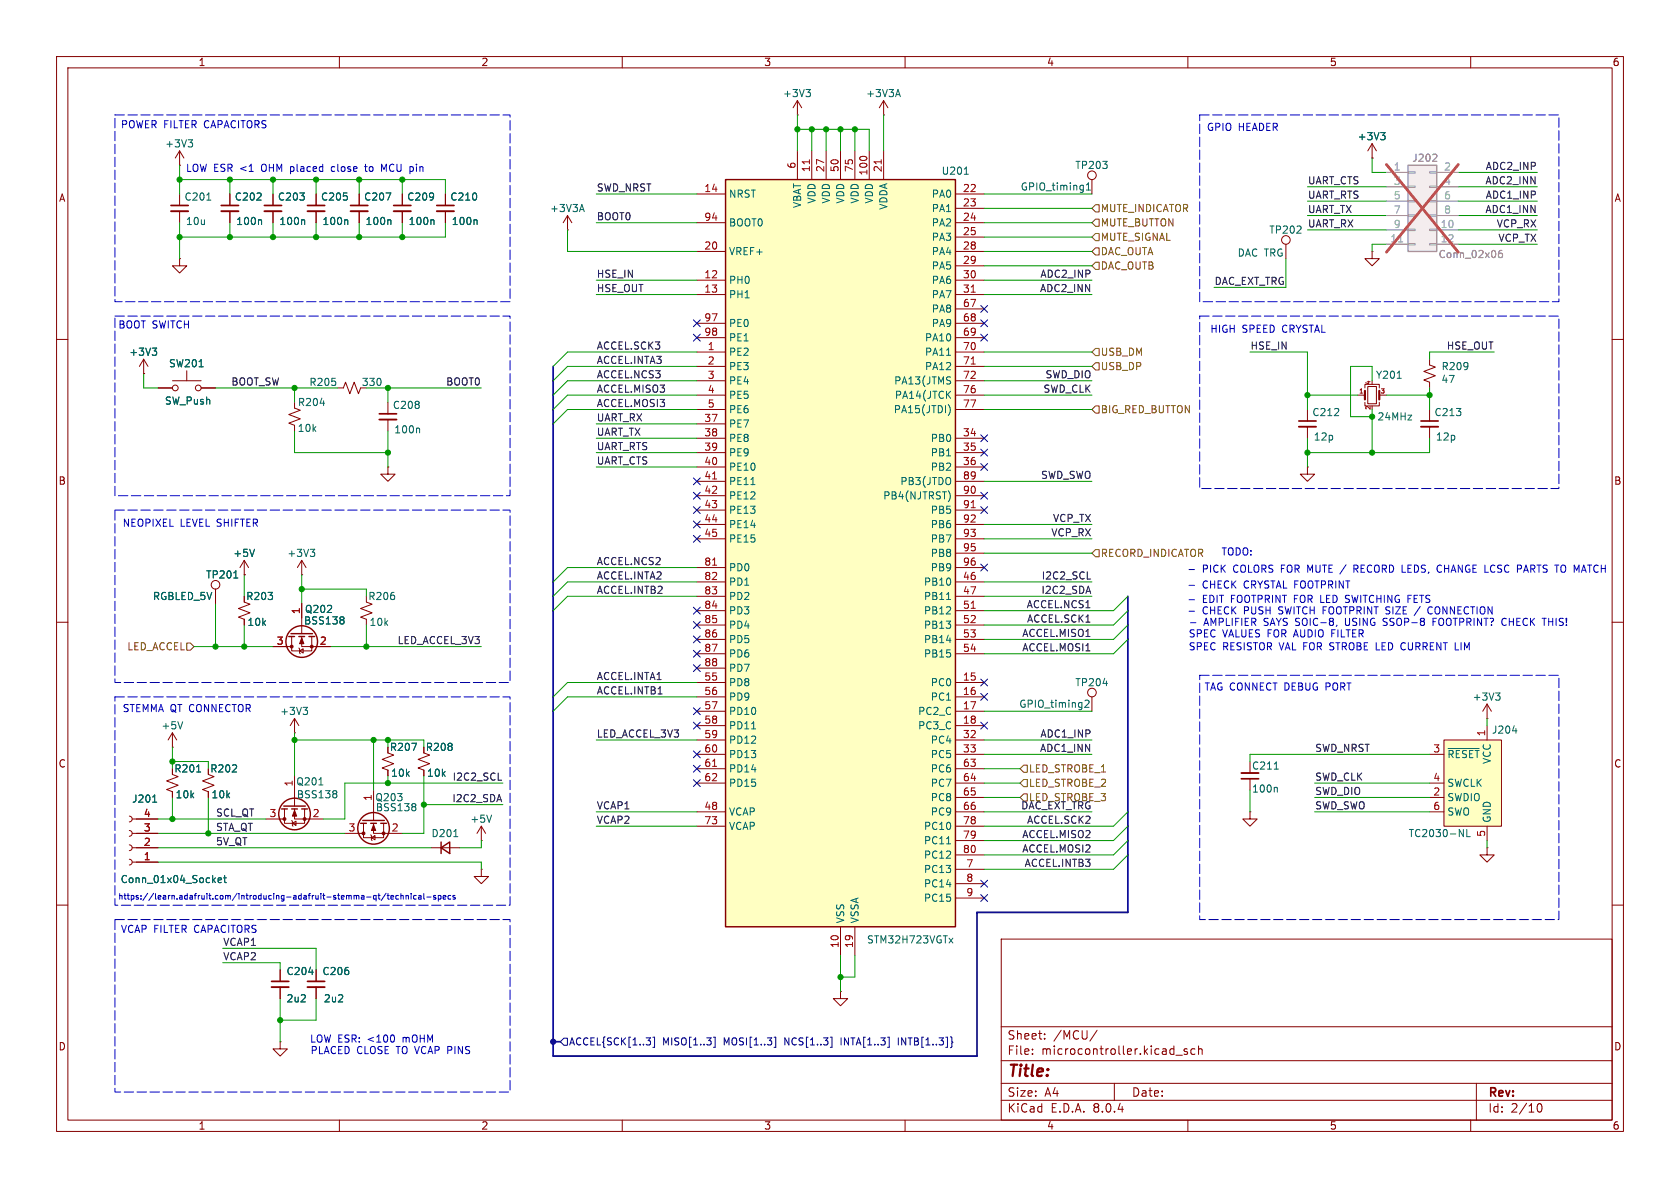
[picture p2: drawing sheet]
<svg xmlns="http://www.w3.org/2000/svg" width="297mm" height="210mm" viewBox="0 0 297 210" stroke-linecap="round" stroke-linejoin="round" font-family="sans-serif">
<defs><g id="words">
<text font-size="2.8" fill="#840000" x="178" y="190.9">Title:</text>
<g font-size="2.1" fill="#840000">
<text x="178" y="184">Sheet:</text>
<text x="186.2" y="184">/MCU/</text>
<text x="178" y="186.7">File:</text>
<text x="184.1" y="186.7">microcontroller.kicad_sch</text>
<text x="178" y="196.9">KiCad</text>
<text x="178" y="194.1">Size:</text>
<text x="184.7" y="194.1">A4</text>
<text x="185.7" y="196.9">E.D.A.</text>
<text x="193.3" y="196.9">8.0.4</text>
<text x="200" y="194.1">Date:</text>
<text x="263" y="194.3">Rev:</text>
<text x="263" y="196.9">Id:</text>
<text x="267.1" y="196.9">2/10</text>
</g>
<g font-size="1.8" fill="#840000">
<text x="35" y="11.9">1</text>
<text x="85" y="11.9">2</text>
<text x="135" y="11.9">3</text>
<text x="185" y="11.9">4</text>
<text x="235" y="11.9">5</text>
<text x="285" y="11.9">6</text>
<text x="10.3" y="35.9">A</text>
<text x="285.3" y="35.9">A</text>
<text x="10.3" y="85.9">B</text>
<text x="285.3" y="85.9">B</text>
<text x="43.4" y="106.3">R203</text>
<text x="53.8" y="108.6">Q202</text>
<text x="10.3" y="135.9">C</text>
<text x="30.7" y="136.8">R201</text>
<text x="37.1" y="136.8">R202</text>
<text x="68.8" y="132.9">R207</text>
<text x="75.2" y="132.9">R208</text>
<text x="285.3" y="135.9">C</text>
<text x="10.3" y="185.9">D</text>
<text x="285.3" y="185.9">D</text>
<text x="35" y="199.9">1</text>
<text x="85" y="199.9">2</text>
<text x="135" y="199.9">3</text>
<text x="185" y="199.9">4</text>
<text x="235" y="199.9">5</text>
<text x="285" y="199.9">6</text>
</g>
<g font-size="1.8" fill="#006464">
<text x="138.3" y="17.4">+3V3</text>
<text x="153" y="17.4">+3V3A</text>
<text x="29.1" y="26.3">+3V3</text>
<text x="239.9" y="25">+3V3</text>
<text x="32.5" y="35.7">C201</text>
<text x="41.4" y="35.7">C202</text>
<text x="49" y="35.7">C203</text>
<text x="56.7" y="35.7">C205</text>
<text x="64.3" y="35.7">C207</text>
<text x="71.9" y="35.7">C209</text>
<text x="79.5" y="35.7">C210</text>
<text x="128.8" y="35.2">NRST</text>
<text x="164.6" y="35.2">PA0</text>
<text x="166.4" y="31.1">U201</text>
<text x="180.3" y="33.9">GPIO_timing1</text>
<text x="190" y="30.1">TP203</text>
<text x="32.8" y="40">10u</text>
<text x="41.7" y="40">100n</text>
<text x="49.3" y="40">100n</text>
<text x="56.9" y="40">100n</text>
<text x="64.5" y="40">100n</text>
<text x="72.1" y="40">100n</text>
<text x="79.8" y="40">100n</text>
<text x="97.1" y="37.7">+3V3A</text>
<text x="128.8" y="40.2">BOOT0</text>
<text x="141.8" y="36.9" transform="rotate(-90 141.8 36.9)">VBAT</text>
<text x="144.4" y="36.1" transform="rotate(-90 144.4 36.1)">VDD</text>
<text x="146.9" y="36.1" transform="rotate(-90 146.9 36.1)">VDD</text>
<text x="149.5" y="36.1" transform="rotate(-90 149.5 36.1)">VDD</text>
<text x="152" y="36.1" transform="rotate(-90 152 36.1)">VDD</text>
<text x="154.5" y="36.1" transform="rotate(-90 154.5 36.1)">VDD</text>
<text x="157.1" y="37.2" transform="rotate(-90 157.1 37.2)">VDDA</text>
<text x="164.6" y="37.7">PA1</text>
<text x="164.6" y="40.2">PA2</text>
<text x="224.3" y="41.5">TP202</text>
<text x="128.8" y="45.3">VREF+</text>
<text x="164.6" y="42.8">PA3</text>
<text x="164.6" y="45.3">PA4</text>
<text x="164.6" y="47.9">PA5</text>
<text x="218.7" y="45.6">DAC TRG</text>
<text x="128.8" y="50.4">PH0</text>
<text x="128.8" y="52.9">PH1</text>
<text x="164.6" y="50.4">PA6</text>
<text x="164.6" y="52.9">PA7</text>
<text x="128.8" y="58">PE0</text>
<text x="164.6" y="55.5">PA8</text>
<text x="164.6" y="58">PA9</text>
<text x="22.8" y="63.1">+3V3</text>
<text x="29.8" y="65.1">SW201</text>
<text x="128.8" y="63.1">PE2</text>
<text x="128.8" y="65.6">PE3</text>
<text x="128.8" y="60.6">PE1</text>
<text x="163.4" y="60.6">PA10</text>
<text x="163.4" y="63.1">PA11</text>
<text x="163.4" y="65.6">PA12</text>
<text x="254.8" y="65.6">R209</text>
<text x="29.1" y="71.7">SW_Push</text>
<text x="52.6" y="72">R204</text>
<text x="54.6" y="68.4">R205</text>
<text x="63.9" y="68.4">330</text>
<text x="128.8" y="68.2">PE4</text>
<text x="128.8" y="70.7">PE5</text>
<text x="158" y="68.2">PA13(JTMS</text>
<text x="158.1" y="70.7">PA14(JTCK</text>
<text x="243.2" y="67.2">Y201</text>
<text x="254.7" y="67.9">47</text>
<text x="52.5" y="76.6">10k</text>
<text x="69.4" y="72.5">C208</text>
<text x="69.6" y="76.8">100n</text>
<text x="128.8" y="75.8">PE7</text>
<text x="128.8" y="73.3">PE6</text>
<text x="157.9" y="73.3">PA15(JTDI)</text>
<text x="231.9" y="73.8">C212</text>
<text x="243.4" y="74.5">24MHz</text>
<text x="253.5" y="73.8">C213</text>
<text x="128.8" y="78.3">PE8</text>
<text x="128.8" y="80.9">PE9</text>
<text x="128.8" y="83.4">PE10</text>
<text x="164.4" y="78.3">PB0</text>
<text x="164.4" y="80.9">PB1</text>
<text x="164.4" y="83.4">PB2</text>
<text x="232.2" y="78.1">12p</text>
<text x="253.8" y="78.1">12p</text>
<text x="128.8" y="86">PE11</text>
<text x="128.8" y="88.5">PE12</text>
<text x="156" y="88.5">PB4(NJTRST)</text>
<text x="159.1" y="86">PB3(JTDO</text>
<text x="128.8" y="91">PE13</text>
<text x="128.8" y="93.6">PE14</text>
<text x="164.4" y="91">PB5</text>
<text x="164.4" y="93.6">PB6</text>
<text x="41.1" y="98.7">+5V</text>
<text x="50.7" y="98.7">+3V3</text>
<text x="128.8" y="96.1">PE15</text>
<text x="128.8" y="101.2">PD0</text>
<text x="164.4" y="96.1">PB7</text>
<text x="164.4" y="98.7">PB8</text>
<text x="164.4" y="101.2">PB9</text>
<text x="26.9" y="106.3">RGBLED_5V</text>
<text x="36.3" y="102.5">TP201</text>
<text x="65" y="106.3">R206</text>
<text x="128.8" y="103.7">PD1</text>
<text x="128.8" y="106.3">PD2</text>
<text x="163.2" y="103.7">PB10</text>
<text x="163.2" y="106.3">PB11</text>
<text x="43.6" y="110.8">10k</text>
<text x="53.6" y="110.6">BSS138</text>
<text x="65.2" y="110.8">10k</text>
<text x="128.8" y="108.8">PD3</text>
<text x="128.8" y="111.4">PD4</text>
<text x="128.8" y="113.9">PD5</text>
<text x="163.2" y="108.8">PB12</text>
<text x="163.2" y="111.4">PB13</text>
<text x="163.2" y="113.9">PB14</text>
<text x="128.8" y="116.4">PD6</text>
<text x="128.8" y="119">PD7</text>
<text x="163.2" y="116.4">PB15</text>
<text x="128.8" y="121.5">PD8</text>
<text x="128.8" y="124.1">PD9</text>
<text x="164.4" y="121.5">PC0</text>
<text x="164.4" y="124.1">PC1</text>
<text x="180.1" y="125.3">GPIO_timing2</text>
<text x="190" y="121.5">TP204</text>
<text x="260.2" y="124.1">+3V3</text>
<text x="28.4" y="129.1">+5V</text>
<text x="49.4" y="126.6">+3V3</text>
<text x="128.8" y="126.6">PD10</text>
<text x="128.8" y="129.1">PD11</text>
<text x="128.8" y="131.7">PD12</text>
<text x="162.2" y="126.6">PC2_C</text>
<text x="162.2" y="129.1">PC3_C</text>
<text x="164.4" y="131.7">PC4</text>
<text x="263.7" y="129.9">J204</text>
<text x="69" y="137.5">10k</text>
<text x="75.4" y="137.5">10k</text>
<text x="128.8" y="134.2">PD13</text>
<text x="128.8" y="136.8">PD14</text>
<text x="164.4" y="134.2">PC5</text>
<text x="164.4" y="136.8">PC6</text>
<text x="221.2" y="136.2">C211</text>
<text x="255.8" y="134.2">~{RESET}</text>
<text x="263.8" y="135.1" transform="rotate(-90 263.8 135.1)">VCC</text>
<text x="23.3" y="142.1">J201</text>
<text x="30.9" y="141.3">10k</text>
<text x="37.3" y="141.3">10k</text>
<text x="52.3" y="139">Q201</text>
<text x="52.4" y="141.3">BSS138</text>
<text x="66.3" y="141.8">Q203</text>
<text x="66.3" y="143.6">BSS138</text>
<text x="128.8" y="139.3">PD15</text>
<text x="164.4" y="139.3">PC7</text>
<text x="164.4" y="141.8">PC8</text>
<text x="221.2" y="140.3">100n</text>
<text x="255.8" y="141.8">SWDIO</text>
<text x="255.8" y="139.3">SWCLK</text>
<text x="76.2" y="148.2">D201</text>
<text x="83.1" y="145.6">+5V</text>
<text x="128.8" y="144.4">VCAP</text>
<text x="128.8" y="146.9">VCAP</text>
<text x="163.2" y="146.9">PC10</text>
<text x="163.2" y="149.5">PC11</text>
<text x="164.4" y="144.4">PC9</text>
<text x="248.9" y="148.2">TC2030-NL</text>
<text x="255.8" y="144.4">SWO</text>
<text x="263.8" y="145.5" transform="rotate(-90 263.8 145.5)">GND</text>
<text x="163.2" y="154.5">PC13</text>
<text x="163.2" y="152">PC12</text>
<text x="21.2" y="156.3">Conn_01x04_Socket</text>
<text x="163.2" y="157.1">PC14</text>
<text x="163.2" y="159.6">PC15</text>
<text x="149.5" y="163.3" transform="rotate(-90 149.5 163.3)">VSS</text>
<text x="152" y="163.3" transform="rotate(-90 152 163.3)">VSSA</text>
<text x="153.2" y="167">STM32H723VGTx</text>
<text x="50.6" y="172.6">C204</text>
<text x="56.9" y="172.6">C206</text>
<text x="50.6" y="177.4">2u2</text>
<text x="57.2" y="177.4">2u2</text>
</g>
<g font-size="1.8" fill="#0000c2">
<text x="21.3" y="23">POWER FILTER CAPACITORS</text>
<text x="213.3" y="23.3">GPIO HEADER</text>
<text x="32.8" y="30.6">LOW ESR &lt;1</text>
<text x="46.5" y="30.6">OHM placed</text>
<text x="59.2" y="30.6">close</text>
<text x="65.4" y="30.6">to</text>
<text x="68.5" y="30.6">MCU pin</text>
<text x="20.8" y="58.3">BOOT SWITCH</text>
<text x="213.9" y="59">HIGH</text>
<text x="219.6" y="59">SPEED CRYSTAL</text>
<text x="21.6" y="93.3">NEOPIXEL</text>
<text x="31.8" y="93.3">LEVEL SHIFTER</text>
<text x="212.5" y="101.5">PICK</text>
<text x="215.8" y="98.4">TODO:</text>
<text x="218.1" y="101.5">COLORS FOR MUTE /</text>
<text x="240.2" y="101.5">RECORD LEDS,</text>
<text x="255.3" y="101.5">CHANGE LCSC PARTS TO MATCH</text>
<text x="212.5" y="104.2">CHECK</text>
<text x="212.5" y="106.8">EDIT FOOTPRINT FOR LED SWITCHING FETS</text>
<text x="220" y="104.2">CRYSTAL FOOTPRINT</text>
<text x="210.1" y="112.9">SPEC</text>
<text x="212.5" y="108.8">CHECK</text>
<text x="212.8" y="110.8">AMPLIFIER</text>
<text x="216.1" y="112.9">VALUES FOR AUDIO FILTER</text>
<text x="220" y="108.8">PUSH</text>
<text x="223.5" y="110.8">SAYS SOIC-8,</text>
<text x="226.3" y="108.8">SWITCH FOOTPRINT SIZE</text>
<text x="238.3" y="110.8">USING</text>
<text x="245.2" y="110.8">SSOP-8</text>
<text x="251" y="108.8">/</text>
<text x="253.5" y="108.8">CONNECTION</text>
<text x="254.2" y="110.8">FOOTPRINT? CHECK</text>
<text x="274" y="110.8">THIS!</text>
<text x="210.1" y="115.2">SPEC</text>
<text x="216.1" y="115.2">RESISTOR VAL FOR STROBE LED CURRENT LIM</text>
<text x="212.9" y="122.3">TAG CONNECT DEBUG PORT</text>
<text x="21.6" y="126.1">STEMMA QT CONNECTOR</text>
<text x="21.3" y="165.2">VCAP FILTER CAPACITORS</text>
<text x="54.7" y="184.5">LOW ESR:</text>
<text x="65.1" y="184.5">&lt;100</text>
<text x="71.5" y="184.5">mOHM</text>
<text x="54.8" y="186.5">PLACED CLOSE TO VCAP PINS</text>
</g>
<g font-size="1.8" fill="#a90000">
<text x="140.7" y="29.9" transform="rotate(-90 140.7 29.9)">6</text>
<text x="124.4" y="34">14</text>
<text x="143.3" y="30.5" transform="rotate(-90 143.3 30.5)">11</text>
<text x="145.8" y="30.5" transform="rotate(-90 145.8 30.5)">27</text>
<text x="148.3" y="30.5" transform="rotate(-90 148.3 30.5)">50</text>
<text x="150.9" y="30.5" transform="rotate(-90 150.9 30.5)">75</text>
<text x="153.4" y="31.1" transform="rotate(-90 153.4 31.1)">100</text>
<text x="156" y="30.5" transform="rotate(-90 156 30.5)">21</text>
<text x="170.1" y="34">22</text>
<text x="124.4" y="39.1">94</text>
<text x="170.1" y="36.6">23</text>
<text x="170.1" y="39.1">24</text>
<text x="170.1" y="41.7">25</text>
<text x="124.4" y="44.2">20</text>
<text x="170.1" y="44.2">28</text>
<text x="170.1" y="46.7">29</text>
<text x="124.4" y="49.3">12</text>
<text x="124.4" y="51.8">13</text>
<text x="170.1" y="49.3">30</text>
<text x="170.1" y="51.8">31</text>
<text x="124.4" y="56.9">97</text>
<text x="124.4" y="59.4">98</text>
<text x="170.1" y="54.4">67</text>
<text x="170.1" y="56.9">68</text>
<text x="170.1" y="59.4">69</text>
<text x="125" y="62">1</text>
<text x="125" y="64.5">2</text>
<text x="170.1" y="62">70</text>
<text x="170.1" y="64.5">71</text>
<text x="125" y="67.1">3</text>
<text x="125" y="69.6">4</text>
<text x="170.1" y="67.1">72</text>
<text x="170.1" y="69.6">76</text>
<text x="124.4" y="74.7">37</text>
<text x="124.4" y="77.2">38</text>
<text x="125" y="72.1">5</text>
<text x="170.1" y="77.2">34</text>
<text x="170.1" y="72.1">77</text>
<text x="124.4" y="79.8">39</text>
<text x="124.4" y="82.3">40</text>
<text x="170.1" y="79.8">35</text>
<text x="170.1" y="82.3">36</text>
<text x="124.4" y="84.8">41</text>
<text x="124.4" y="87.4">42</text>
<text x="124.4" y="89.9">43</text>
<text x="170.1" y="84.8">89</text>
<text x="170.1" y="87.4">90</text>
<text x="170.1" y="89.9">91</text>
<text x="124.4" y="92.5">44</text>
<text x="124.4" y="95">45</text>
<text x="170.1" y="92.5">92</text>
<text x="170.1" y="95">93</text>
<text x="124.4" y="100.1">81</text>
<text x="170.1" y="97.5">95</text>
<text x="170.1" y="100.1">96</text>
<text x="124.4" y="102.6">82</text>
<text x="124.4" y="105.2">83</text>
<text x="124.4" y="107.7">84</text>
<text x="170.1" y="102.6">46</text>
<text x="170.1" y="105.2">47</text>
<text x="170.1" y="107.7">51</text>
<text x="53.1" y="108.7" transform="rotate(-90 53.1 108.7)">1</text>
<text x="124.4" y="110.2">85</text>
<text x="124.4" y="112.8">86</text>
<text x="170.1" y="110.2">52</text>
<text x="170.1" y="112.8">53</text>
<text x="48.8" y="114">3</text>
<text x="56.4" y="114">2</text>
<text x="124.4" y="115.3">87</text>
<text x="124.4" y="117.9">88</text>
<text x="170.1" y="115.3">54</text>
<text x="124.4" y="120.4">55</text>
<text x="124.4" y="122.9">56</text>
<text x="124.4" y="125.5">57</text>
<text x="170.1" y="120.4">15</text>
<text x="170.1" y="122.9">16</text>
<text x="170.1" y="125.5">17</text>
<text x="124.4" y="128">58</text>
<text x="124.4" y="130.6">59</text>
<text x="170.1" y="128">18</text>
<text x="170.1" y="130.6">32</text>
<text x="262.6" y="130.2" transform="rotate(-90 262.6 130.2)">1</text>
<text x="124.4" y="133.1">60</text>
<text x="124.4" y="135.6">61</text>
<text x="170.1" y="133.1">33</text>
<text x="170.1" y="135.6">63</text>
<text x="253.3" y="133.1">3</text>
<text x="51.8" y="139.1" transform="rotate(-90 51.8 139.1)">1</text>
<text x="65.8" y="141.7" transform="rotate(-90 65.8 141.7)">1</text>
<text x="124.4" y="143.3">48</text>
<text x="124.4" y="138.2">62</text>
<text x="170.1" y="138.2">64</text>
<text x="170.1" y="140.7">65</text>
<text x="170.1" y="143.3">66</text>
<text x="253.3" y="140.7">2</text>
<text x="253.3" y="138.2">4</text>
<text x="253.3" y="143.3">6</text>
<text x="25.3" y="149.6">2</text>
<text x="25.3" y="147.1">3</text>
<text x="25.3" y="144.5">4</text>
<text x="47.6" y="144.5">3</text>
<text x="55.2" y="144.5">2</text>
<text x="61.5" y="147.1">3</text>
<text x="69.1" y="147.1">2</text>
<text x="124.4" y="145.8">73</text>
<text x="170.1" y="145.8">78</text>
<text x="170.1" y="148.3">79</text>
<text x="262.6" y="148" transform="rotate(-90 262.6 148)">5</text>
<text x="25.3" y="152.1">1</text>
<text x="170.1" y="150.9">80</text>
<text x="170.7" y="153.4">7</text>
<text x="170.7" y="156">8</text>
<text x="170.7" y="158.5">9</text>
<text x="148.3" y="167.7" transform="rotate(-90 148.3 167.7)">10</text>
<text x="150.9" y="167.7" transform="rotate(-90 150.9 167.7)">19</text>
</g>
<g font-size="1.8" fill="#989898">
<text x="249.6" y="28.8">J202</text>
<text x="254.2" y="45.8">Conn_02x06</text>
</g>
<g font-size="1.8" fill="#0f0f0f">
<text x="105.4" y="33.9">SWD_NRST</text>
<text x="231.1" y="35.2">UART_RTS</text>
<text x="231.1" y="32.7">UART_CTS</text>
<text x="262.5" y="32.7">ADC2_INN</text>
<text x="262.6" y="35.2">ADC1_INP</text>
<text x="262.6" y="30.1">ADC2_INP</text>
<text x="105.4" y="39">BOOT0</text>
<text x="231.1" y="40.3">UART_RX</text>
<text x="231.1" y="37.8">UART_TX</text>
<text x="262.5" y="37.8">ADC1_INN</text>
<text x="264.5" y="40.3">VCP_RX</text>
<text x="264.8" y="42.8">VCP_TX</text>
<text x="105.4" y="51.7">HSE_OUT</text>
<text x="105.4" y="49.2">HSE_IN</text>
<text x="183.8" y="51.7">ADC2_INN</text>
<text x="183.8" y="49.2">ADC2_INP</text>
<text x="214.6" y="50.5">DAC_EXT_TRG</text>
<text x="105.4" y="61.9">ACCEL.SCK3</text>
<text x="105.4" y="64.4">ACCEL.INTA3</text>
<text x="221" y="61.9">HSE_IN</text>
<text x="255.7" y="61.9">HSE_OUT</text>
<text x="40.8" y="68.2">BOOT_SW</text>
<text x="78.8" y="68.2">BOOT0</text>
<text x="105.4" y="67">ACCEL.NCS3</text>
<text x="105.4" y="69.5">ACCEL.MISO3</text>
<text x="184.4" y="69.5">SWD_CLK</text>
<text x="184.7" y="67">SWD_DIO</text>
<text x="105.4" y="72">ACCEL.MOSI3</text>
<text x="105.4" y="74.6">UART_RX</text>
<text x="105.4" y="77.1">UART_TX</text>
<text x="105.4" y="82.2">UART_CTS</text>
<text x="105.4" y="79.7">UART_RTS</text>
<text x="183.9" y="84.7">SWD_SWO</text>
<text x="185.8" y="94.9">VCP_RX</text>
<text x="186.1" y="92.4">VCP_TX</text>
<text x="105.4" y="100">ACCEL.NCS2</text>
<text x="105.4" y="105.1">ACCEL.INTB2</text>
<text x="105.4" y="102.5">ACCEL.INTA2</text>
<text x="181.4" y="107.6">ACCEL.NCS1</text>
<text x="184" y="105.1">I2C2_SDA</text>
<text x="184.1" y="102.5">I2C2_SCL</text>
<text x="70.2" y="114">LED_ACCEL_3V3</text>
<text x="180.6" y="112.7">ACCEL.MISO1</text>
<text x="181.5" y="110.1">ACCEL.SCK1</text>
<text x="180.6" y="115.2">ACCEL.MOSI1</text>
<text x="105.4" y="120.3">ACCEL.INTA1</text>
<text x="105.4" y="122.8">ACCEL.INTB1</text>
<text x="105.4" y="130.5">LED_ACCEL_3V3</text>
<text x="183.8" y="130.5">ADC1_INP</text>
<text x="183.8" y="133">ADC1_INN</text>
<text x="232.4" y="133">SWD_NRST</text>
<text x="79.9" y="141.9">I2C2_SDA</text>
<text x="79.9" y="138.1">I2C2_SCL</text>
<text x="105.4" y="143.2">VCAP1</text>
<text x="180.4" y="143.2">DAC_EXT_TRG</text>
<text x="232.4" y="143.2">SWD_SWO</text>
<text x="232.4" y="140.6">SWD_DIO</text>
<text x="232.4" y="138.1">SWD_CLK</text>
<text x="38.1" y="149.5">5V_QT</text>
<text x="38.1" y="147">STA_QT</text>
<text x="38.1" y="144.4">SCL_QT</text>
<text x="105.4" y="145.7">VCAP2</text>
<text x="180.6" y="148.2">ACCEL.MISO2</text>
<text x="181.5" y="145.7">ACCEL.SCK2</text>
<text x="180.6" y="150.8">ACCEL.MOSI2</text>
<text x="181" y="153.3">ACCEL.INTB3</text>
<text x="39.4" y="167.3">VCAP1</text>
<text x="39.4" y="169.8">VCAP2</text>
</g>
<g font-size="1.8" fill="#aaa">
<text x="246.3" y="30.2">1</text>
<text x="246.3" y="32.8">3</text>
<text x="246.3" y="35.3">5</text>
<text x="255.2" y="30.2">2</text>
<text x="255.2" y="32.8">4</text>
<text x="255.2" y="35.3">6</text>
<text x="246.3" y="37.8">7</text>
<text x="246.3" y="40.4">9</text>
<text x="254.6" y="40.4">10</text>
<text x="255.2" y="37.8">8</text>
<text x="245.7" y="42.9">11</text>
<text x="254.6" y="42.9">12</text>
</g>
<g font-size="1.8" fill="#725600">
<text x="194.5" y="37.7">MUTE_INDICATOR</text>
<text x="194.5" y="40.2">MUTE_BUTTON</text>
<text x="194.5" y="45.3">DAC_OUTA</text>
<text x="194.5" y="42.8">MUTE_SIGNAL</text>
<text x="194.5" y="47.9">DAC_OUTB</text>
<text x="194.5" y="63.1">USB_DM</text>
<text x="194.5" y="65.6">USB_DP</text>
<text x="194.5" y="73.3">BIG_RED_BUTTON</text>
<text x="194.5" y="98.7">RECORD_INDICATOR</text>
<text x="22.4" y="115.2">LED_ACCEL</text>
<text x="181.8" y="136.8">LED_STROBE_1</text>
<text x="181.8" y="139.3">LED_STROBE_2</text>
<text x="181.8" y="141.8">LED_STROBE_3</text>
</g>
<g font-size="1.7" fill="#000084">
<text x="100.5" y="185">ACCEL{SCK[1..3]</text>
<text x="117.1" y="185">MISO[1..3]</text>
<text x="128.1" y="185">MOSI[1..3]</text>
<text x="139" y="185">NCS[1..3]</text>
<text x="149.1" y="185">INTA[1..3]</text>
<text x="159.4" y="185">INTB[1..3]}</text>
</g>
<text font-size="1.4" fill="#0000c2" x="20.8" y="159.2">https://learn.adafruit.com/introducing-adafruit-stemma-qt/technical-specs</text>
<g font-size="1.1" fill="#a90000">
<text x="240.1" y="69.6">1</text>
<text x="242.3" y="68.1" transform="rotate(-90 242.3 68.1)">4</text>
<text x="244" y="69.6">3</text>
<text x="242.3" y="72.6" transform="rotate(-90 242.3 72.6)">2</text>
</g>
</g></defs>
<g fill="none" stroke="#840000" stroke-width=".18">
<path d="M10 10h277v190h-277zM12 12h273v186h-273zM60 10v2M110 10v2M160 10v2M210 10v2M260 10v2M31.7 29.2h.1M31.7 26.7v2.5M31.7 34.3v2M31.7 37.3v2.1M31.7 26.7l-.7 1.2"/>
<path d="M31.7 26.7l.8 1.2M40.6 34.3v2M40.6 37.3v2.1M48.3 34.3v2M48.3 37.3v2.1M55.9 34.3v2M55.9 37.3v2.1M63.5 34.3v2M63.5 37.3v2.1M71.1 34.3v2M71.1 37.3v2.1M78.7 34.3v2"/>
<path d="M78.7 37.3v2.1M100.3 38.1l-.7 1.3M100.3 38.1v2.5M100.3 38.1l.8 1.3M193 31.8v2.5M242.6 27.9h.1M242.6 25.4l-.8 1.3M242.6 25.4v2.5M242.6 25.4l.7 1.3M10 60h2M31.7 45.7v1.3h1.3l-1.3 1.3-1.2-1.3h1.2M31.7 45.7h.1"/>
<path d="M100.3 40.6h.1M227.3 43.2v2.5M285 60h2M25.4 66h.1M25.4 63.5l-.8 1.3M25.4 63.5v2.5M25.4 63.5l.8 1.3M27.9 68.6h2.6M30.5 67.3h5.1M33 65.5v1.8M35.6 68.6h2.5M52.1 71.1v1l1 .4-2 .8 2 .7-2 .8 1 .4v1"/>
<path d="M59.7 68.6h1l.4-1 .7 2 .8-2 .8 2 .4-1M68.6 71.1v2.1M68.6 74.2v2M231.1 72.4v2M231.1 75.4v2.1M53.3 99.1l-.7 1.2M53.3 99.1v2.5M53.3 99.1l.8 1.2M68.6 82.6v1.2h1.2l-1.2 1.3-1.3-1.3h1.3M68.6 82.6h.1M231.1 82.6v1.2h1.3l-1.3 1.3-1.2-1.3h1.2M231.1 82.6h.1"/>
<path d="M10 110h2M43.2 106.4l1 .4-2 .8 2 .7-2 .8 1 .4v1M53.3 101.6h.1M285 110h2M66 139.7v5.3M193 123.2v2.5M262.9 127h.1M262.9 124.5l-.8 1.2M262.9 124.5v2.5M262.9 124.5l.8 1.2M10 160h2M61 147.3h3.3"/>
<path d="M64.3 145.5v2.6h3.5v-2.6M65.5 147.6l.2 .1v.8l.1 .1M65.7 148.1l.6-.4v.8zM66 145.5v1.8h5.1M76.2 149.9h5.1M85.1 153.7v1.2h1.3l-1.3 1.3-1.3-1.3h1.3M85.1 153.7h.1M85.1 148.6h.1M85.1 146.1l-.8 1.2M85.1 146.1v2.5M85.1 146.1l.8 1.2M221 143.5v1.3h1.2l-1.2 1.3-1.3-1.3h1.3"/>
<path d="M221 143.5h.1M285 160h2M49.5 171.5v2M49.5 174.5v2M177 166h108v32h-108zM60 198v2M110 198v2M160 198v2M177 194.5h108M177 191.5h108M177 187.5h108M177 181.5h108"/>
<path d="M182.5 186.3v.1M182.5 185.5v.1M184.7 183.6v.1M184.7 182.8v.1M194 182.1l-1.3 2M197 191.5v3M207.9 186.5h1.1M209.9 185.5l-.4-.1-.2 .2 .1 .2 .5 .2v.3h-.6M210 198v2M211.2 185.5l-.4-.1-.3 .3v.4l.2 .2h.5M211.9 185.5l.2-.1 .4 .1v.9M211.9 184.9v1.5"/>
<path d="M260 198v2M261 191.5v6.5M271.7 195.7l.2-.5 .2-.1a.8 .8 0 0 1 .5 .7 .8 .8 0 0 1-.5 .8l-.2-.1-.2-.5"/>
<circle cx="193" cy="31" r=".76"/>
<circle cx="227.3" cy="42.4" r=".76"/>
<circle cx="31" cy="68.6" r=".51"/>
<circle cx="35.1" cy="68.6" r=".51"/>
<circle cx="193" cy="122.4" r=".76"/>
</g>
<g fill="none" stroke="#006464" stroke-width=".18">
<path d="M33.3 24.7h.7l-.4 .5M33.8 25.2l.2 .2v.3l-.2 .3M36.6 35.4h.7M46.1 38.8l.1 .2v.7M53.7 38.8l.2 .2v.7M61.3 38.8l.2 .2v.7M68.2 34.1h.9l-.6 1.3M68.9 38.8l.2 .2v.7M76.5 38.8l.2 .2v.7M84.2 38.8l.1 .2v.7M102.6 37h.6M102.9 36.1l.4 1.3"/>
<path d="M192.1 33.6h.7M192.1 32.7l.3-.4v1.3M244.1 23.4h.8l-.5 .5M244.6 23.9l.3 .3v.3l-.3 .2M26.9 61.5h.8l-.4 .5M27.5 62l.2 .3v.3l-.2 .2M35.2 64.8h.7M56.6 71.3h.8M74 75.7l.2 .2v.6M54.9 97.1h.7l-.4 .5M55.4 97.6l.2 .2v.3l-.2 .3M191.8 123.9l.5-.1 .2 .3-.8 .9h.8"/>
<path d="M195 120.8h.8M264.4 122.5h.8l-.4 .5M264.9 123l.3 .2v.3l-.3 .3M73.3 142.1l.2 .2-.2 .3 .2 .2v.3l-.2 .2M80.2 147.9h.7M86.9 144.1l-.4 1.3M54.6 171.9h.8"/>
</g>
<path d="M30.2 37.3h3.1M39.1 37.3h3.1M46.7 37.3h3.1M54.4 37.3h3M62 37.3h3M69.6 37.3h3M77.2 37.3h3.1M67.1 74.2h3M229.6 75.4h3.1M48 174.5h3.1" fill="none" stroke="#840000" stroke-width=".33"/>
<path d="M30.2 36.3h3.1M39.1 36.3h3.1M46.7 36.3h3.1M54.4 36.3h3M62 36.3h3M69.6 36.3h3M77.2 36.3h3.1M67.1 73.2h3M229.6 74.4h3.1M48 173.5h3.1" fill="none" stroke="#840000" stroke-width=".3"/>
<g fill="none" stroke="#840000" stroke-width=".25">
<path d="M63.8 145.5h1M64.1 145h3.8M65.5 145.5h1M67.3 145.5h1M78 149.9l1.5-1.1v2.1zM78 148.8v2.1"/>
<circle cx="66" cy="146.4" r="2.79"/>
</g>
<g fill="#840000" stroke="#840000" stroke-width=".18">
<path d="M66 145.8l.4 1h-.7z"/>
<circle cx="67.8" cy="147.3" r=".25"/>
<circle cx="64.3" cy="147.3" r=".25"/>
</g>
<path d="M255.3 130.8h10.1v15.3h-10.1z" fill="#ffffc2"/>
<g fill="none" stroke="#840000" stroke-width=".18">
<path d="M48.3 114.3h3.3M51.6 112.5v2.6h3.5v-2.6M52.8 114.6l.2 .1v.7l.1 .2M53 115.1l.6-.4v.7zM53.3 112.5v1.8h5.1M53.3 109.2v2.8M64.8 106.4l1 .4-2 .8 2 .7-2 .8 1 .4v1M68.6 133.1l1 .4-2 .7 2 .8-2 .8 1 .3v1.1M74.9 133.1l1 .4-2 .7 2 .8-2 .8 1 .3v1.1M221 137.7v2M252.7 133.4h2.6M252.7 138.4h2.6"/>
<path d="M255.3 130.8h10.1v15.3h-10.1zM262.9 128.3v2.5M252.7 141h2.6M252.7 143.5h2.6M262.9 149.9v1.2h1.3l-1.3 1.3-1.3-1.3h1.3M262.9 149.9h.1M262.9 146.1v2.5"/>
</g>
<path d="M60.6 109l.2 .3-.2 .3 .2 .2v.3l-.2 .2M72.8 131.4h.8l-.5 1.3M225.3 136h.7M225.6 139.2l.2 .2v.6M256 132.3h5.5M267.4 129.2h.8M258 146.6l.7 1.3v-1.3M259.3 146.6v1.3h.6" fill="none" stroke="#006464" stroke-width=".18"/>
<g fill="none" stroke="#840000" stroke-width=".25">
<path d="M51.1 112.5h1M51.4 112h3.8M52.8 112.5h1M54.6 112.5h1"/>
<circle cx="53.3" cy="113.4" r="2.79"/>
</g>
<g fill="#840000" stroke="#840000" stroke-width=".18">
<path d="M53.3 112.8l.4 1h-.7z"/>
<circle cx="55.1" cy="114.3" r=".25"/>
<circle cx="51.6" cy="114.3" r=".25"/>
</g>
<path d="M219.5 136.7h3" fill="none" stroke="#840000" stroke-width=".33"/>
<path d="M219.5 137.7h3" fill="none" stroke="#840000" stroke-width=".3"/>
<path d="M128.3 31.8h40.6v132h-40.6z" fill="#ffffc2"/>
<path d="M128.3 31.8h40.6v132h-40.6z" fill="none" stroke="#840000" stroke-width=".25"/>
<g fill="none" stroke="#840000" stroke-width=".18">
<path d="M123.2 34.3h5.1M123.2 39.4h5.1M141 26.7v5.1M143.5 26.7v5.1M146 26.7v5.1M148.6 26.7v5.1M151.1 26.7v5.1M153.7 26.7v5.1M156.2 26.7v5.1M168.9 34.3h5.1M168.9 36.8h5.1M168.9 39.4h5.1"/>
<path d="M123.2 49.5h5.1M123.2 52.1h5.1M123.2 44.5h5.1M123.2 57.2h5.1M123.2 59.7h5.1M168.9 49.5h5.1M168.9 52.1h5.1M168.9 44.5h5.1M168.9 41.9h5.1M168.9 47h5.1M168.9 54.6h5.1M168.9 57.2h5.1"/>
<path d="M168.9 59.7h5.1M242.6 44.5v1.2h1.2l-1.2 1.3-1.3-1.3h1.3M242.6 44.5h.1M123.2 62.2h5.1M123.2 64.8h5.1M123.2 67.3h5.1M123.2 77.5h5.1M123.2 74.9h5.1M123.2 69.9h5.1M123.2 72.4h5.1M168.9 62.2h5.1M168.9 64.8h5.1"/>
<path d="M168.9 67.3h5.1M168.9 77.5h5.1M168.9 69.9h5.1M168.9 72.4h5.1M43.2 99.1l-.8 1.2M43.2 99.1v2.5M43.2 99.1l.7 1.2M123.2 80h5.1M123.2 82.6h5.1M123.2 85.1h5.1M123.2 87.6h5.1M123.2 90.2h5.1"/>
<path d="M123.2 92.7h5.1M123.2 95.3h5.1M168.9 80h5.1M168.9 82.6h5.1M168.9 85.1h5.1M168.9 87.6h5.1M168.9 90.2h5.1M168.9 92.7h5.1M168.9 95.3h5.1M168.9 97.8h5.1M38.1 104.1v2.6M43.2 101.6h.1"/>
<path d="M123.2 102.9h5.1M123.2 105.4h5.1M123.2 108h5.1M123.2 110.5h5.1M123.2 113h5.1M123.2 115.6h5.1M123.2 100.3h5.1M123.2 118.1h5.1M168.9 102.9h5.1M168.9 105.4h5.1M168.9 108h5.1M168.9 110.5h5.1"/>
<path d="M168.9 113h5.1M168.9 115.6h5.1M168.9 100.3h5.1M123.2 120.7h5.1M123.2 123.2h5.1M123.2 125.7h5.1M123.2 128.3h5.1M123.2 130.8h5.1M123.2 133.4h5.1M123.2 135.9h5.1M123.2 138.4h5.1M168.9 120.7h5.1"/>
<path d="M168.9 123.2h5.1M168.9 125.7h5.1M168.9 128.3h5.1M168.9 130.8h5.1M168.9 133.4h5.1M168.9 135.9h5.1M168.9 138.4h5.1M123.2 143.5h5.1M123.2 146.1h5.1M168.9 143.5h5.1M168.9 141h5.1M168.9 153.7h5.1"/>
<path d="M168.9 146.1h5.1M168.9 148.6h5.1M168.9 156.2h5.1M168.9 151.1h5.1M168.9 158.8h5.1M148.6 163.8v5.1M151.1 163.8v5.1"/>
<circle cx="38.1" cy="103.4" r=".76"/>
</g>
<path d="M143.1 28.2v.8M155.8 28.2v.8M171.7 51.7h.7M171.7 64.4h.7M126 84.7h.7M126 99.9h.7M171.7 89.8h.7M171.7 107.5h.7M126 135.5h.7" fill="none" stroke="#a90000" stroke-width=".18"/>
<g fill="none" stroke="#006464" stroke-width=".18">
<path d="M170.5 30.8h.7M167.3 62.8h.8M167.5 69.7l.6 .7M167.7 71.6a1.47 1.47 0 0 1-.1 1.9M167.9 66.6l.2 .1M168 67.4v.4M168.1 69.2l-.8 .7M45 97.1l-.4 1.3M132.7 85.7h.8M167.8 87l.2 .6-.2 .9M41.3 102.2h.8M167.3 106h.8"/>
<path d="M132.9 128.8h.7M167.3 149.2h.8M167.8 165.8l.7 .9M168.5 165.8l-.7 .9"/>
</g>
<path d="M248.9 29.2h5.1v15.3h-5.1z" fill="#f0f0f0"/>
<g fill="none" stroke="#a1a1a1" stroke-width=".18">
<path d="M245.1 30.5h3.8M245.1 33h3.8M245.1 35.6h3.8M245.1 38.1h3.8M248.9 38h1.3v.2h-1.3zM248.9 35.4h1.3v.3h-1.3zM248.9 32.9h1.3v.2h-1.3zM248.9 30.4h1.3v.2h-1.3zM252.7 38h1.3v.2h-1.3zM252.7 35.4h1.3v.3h-1.3zM252.7 32.9h1.3v.2h-1.3zM252.7 30.4h1.3v.2h-1.3z"/>
<path d="M254 30.5h3.8M254 33h3.8M254 35.6h3.8M254 38.1h3.8M245.1 40.6h3.8M245.1 43.2h3.8M248.9 43.1h1.3v.2h-1.3zM248.9 40.5h1.3v.3h-1.3zM252.7 43.1h1.3v.2h-1.3zM252.7 40.5h1.3v.3h-1.3zM254 40.6h3.8M254 43.2h3.8"/>
</g>
<path d="M248.9 29.2h5.1v15.3h-5.1z" fill="none" stroke="#a1a1a1" stroke-width=".25"/>
<path d="M247.3 42.8h.7" fill="none" stroke="#aaa" stroke-width=".18"/>
<path d="M253.9 27.3l.1 .2v.3l-.8 .7h.8M265.5 44.3h-.4a.86 .86 0 0 0 0 1.2l.5-.1v-.4l-.2-.2h-.4l-.1 .2" fill="none" stroke="#989898" stroke-width=".18"/>
<path d="M245.1 29.1l12.7 15.5M257.8 29.1l-12.7 15.5" fill="none" stroke="#e65255" stroke-width=".46"/>
<g fill="none" stroke="#840000" stroke-width=".18">
<path d="M141 17.8l-.8 1.3M141 17.8v2.5M141 17.8l.7 1.3M156.2 17.8l-.8 1.3M156.2 17.8v2.5M156.2 17.8l.8 1.3M40.6 34.3v2M40.6 37.3v2.1M48.3 34.3v2M48.3 37.3v2.1M55.9 34.3v2M55.9 37.3v2.1"/>
<path d="M63.5 34.3v2M63.5 37.3v2.1M71.1 34.3v2M71.1 37.3v2.1M78.7 34.3v2M78.7 37.3v2.1M141 20.3h.1M156.2 20.3h.1M242.6 27.9h.1M25.4 66h.1M27.9 68.6h2.6M35.6 68.6h2.5"/>
<path d="M240 69.9h1.3M241.3 71.1v.7h2.5v-.7M241.3 68.6v-.7h2.5v.7M241.8 68.3h1.5v3.1h-1.5zM243.8 69.9h1.3M252.7 63.5v1l1 .4-2 .8 2 .7-2 .8 1 .4v1M252.7 72.4v2M252.7 75.4v2.1M38.1 104.1v2.6M43.2 101.6h.1M43.2 109.5v1M48.3 114.3h2.5"/>
<path d="M55.9 114.3h2.5M30.5 136.9l1 .4-2 .7 2 .8-2 .8 1 .4v1M30.5 132.1h.1M30.5 129.5v2.6M30.5 129.5l-.8 1.3M30.5 129.5l.7 1.3M36.8 136.9l1 .4-2 .7 2 .8-2 .8 1 .4v1M52.1 129.5h.1M52.1 127v2.5M52.1 139.7v2.8M52.1 127l-.8 1.3M52.1 127l.7 1.3"/>
<path d="M68.6 136.1v1.1M74.9 136.1v1.1M22.9 144.3l.3 .1 .2 .4-.2 .3-.3 .2M22.9 146.8l.3 .2 .2 .3-.2 .4-.3 .1M22.9 149.4l.3 .1 .2 .4-.2 .3-.3 .2M22.9 151.9l.3 .1 .2 .4-.2 .4-.3 .1M23.4 144.8h4.5M23.4 147.3h4.5M23.4 149.9h4.5M23.4 152.4h4.5M47 144.8h3.3M50.3 143v2.5h3.5v-2.5"/>
<path d="M51.6 145l.1 .2v.7l.1 .2M51.7 145.5l.6-.3v.7zM52.1 143v1.8h5M49.5 171.5v2M49.5 174.5v2M55.9 171.5v2M55.9 174.5v2M148.6 175.3v1.2h1.3l-1.3 1.3-1.3-1.3h1.3M148.6 175.3h.1M49.5 184.2v1.2h1.3l-1.3 1.3-1.2-1.3h1.2M49.5 184.2h.1"/>
</g>
<g fill="none" stroke="#006464" stroke-width=".18">
<path d="M142.5 15.8h.8l-.5 .5M143 16.3l.3 .2v.3l-.3 .3M158.4 16.7h.7M158.7 15.8l.5 1.3M46.1 38.8l.1 .2v.7M53.7 38.8l.2 .2v.7M61.3 38.8l.2 .2v.7M68.2 34.1h.9l-.6 1.3M68.9 38.8l.2 .2v.7M76.5 38.8l.2 .2v.7M84.2 38.8l.1 .2v.7M244.1 23.4h.8l-.5 .5"/>
<path d="M244.6 23.9l.3 .3v.3l-.3 .2M26.9 61.5h.8l-.4 .5M27.5 62l.2 .3v.3l-.2 .2M35.2 64.8h.7M247 66.9h.7M45 97.1l-.4 1.3M41.3 102.2h.8M60.6 109l.2 .3-.2 .3 .2 .2v.3l-.2 .2M32.3 127.6l-.4 1.2M34.8 136.5h.7M53.6 125h.8l-.5 .5M54.1 125.5l.3 .3v.3l-.3 .2"/>
<path d="M56.4 138.8h.7M59.3 139.8l.3 .2-.3 .3 .3 .3v.2l-.3 .2M72.8 131.4h.8l-.5 1.3M27 141.8h.7M38.6 155.6l.6-.1-.1-.3h-.4l-.1 .2v.6h.5M39.5 155.2h.5M39.7 154.8v1l.3 .2M54.6 171.9h.8"/>
</g>
<path d="M251.2 75.4h3.1M54.4 174.5h3" fill="none" stroke="#840000" stroke-width=".33"/>
<path d="M251.2 74.4h3.1M54.4 173.5h3" fill="none" stroke="#840000" stroke-width=".3"/>
<path d="M241.3 69.1v1.5M243.8 69.1v1.5" fill="none" stroke="#840000" stroke-width=".38"/>
<g fill="none" stroke="#840000" stroke-width=".25">
<path d="M49.8 143h1M50.2 142.5h3.8M51.6 143h1M53.3 143h1.1"/>
<circle cx="52.1" cy="143.9" r="2.79"/>
</g>
<g fill="#840000" stroke="#840000" stroke-width=".18">
<path d="M52.1 143.3l.4 1h-.8z"/>
<circle cx="53.8" cy="144.8" r=".25"/>
<circle cx="50.3" cy="144.8" r=".25"/>
</g>
<g fill="none" stroke="#725600" stroke-width=".18">
<path d="M193.7 36.2h.6v1.3h-.6l-.7-.7zM193.7 38.7h.6v1.3h-.6l-.7-.6zM193.7 43.8h.6v1.3h-.6l-.7-.6zM193.7 41.3h.6v1.2h-.6l-.7-.6zM193.7 46.4h.6v1.2h-.6l-.7-.6zM193.7 71.8h.6v1.2h-.6l-.7-.6zM193.7 61.6h.6v1.3h-.6l-.7-.7zM193.7 64.1h.6v1.3h-.6l-.7-.6zM193.7 97.2h.6v1.2h-.6l-.7-.6zM33 113.7h.7l.6 .6-.6 .6h-.7zM181 135.3h.6v1.2h-.6l-.7-.6zM181 137.8h.6v1.3h-.6l-.7-.7z"/>
<path d="M181 140.3h.6v1.3h-.6l-.7-.6z"/>
</g>
<g fill="none" stroke="#000084" stroke-width=".18">
<path d="M122.6 59.1l1.2 1.2M122.6 56.5l1.2 1.3M123.8 59.1l-1.2 1.2M123.8 56.5l-1.2 1.3M173.4 56.5l1.2 1.3M173.4 54l1.2 1.2M173.4 59.1l1.2 1.2M174.6 56.5l-1.2 1.3M174.6 59.1l-1.2 1.2M174.6 54l-1.2 1.2M173.4 79.4l1.2 1.2M173.4 76.9l1.2 1.2"/>
<path d="M174.6 79.4l-1.2 1.2M174.6 76.9l-1.2 1.2M122.6 89.6l1.2 1.2M122.6 92.1l1.2 1.2M122.6 94.6l1.2 1.3M122.6 87l1.2 1.2M122.6 84.5l1.2 1.2M123.8 89.6l-1.2 1.2M123.8 92.1l-1.2 1.2M123.8 94.6l-1.2 1.3M123.8 87l-1.2 1.2M123.8 84.5l-1.2 1.2"/>
<path d="M173.4 81.9l1.2 1.3M173.4 89.6l1.2 1.2M173.4 87l1.2 1.2M173.4 99.7l1.2 1.2M174.6 81.9l-1.2 1.3M174.6 89.6l-1.2 1.2M174.6 87l-1.2 1.2M174.6 99.7l-1.2 1.2M122.6 112.4l1.2 1.2M122.6 117.5l1.2 1.2M122.6 107.3l1.2 1.3M122.6 115l1.2 1.2"/>
<path d="M122.6 109.9l1.2 1.2M123.8 112.4l-1.2 1.2M123.8 117.5l-1.2 1.2M123.8 107.3l-1.2 1.3M123.8 115l-1.2 1.2M123.8 109.9l-1.2 1.2M122.6 132.7l1.2 1.3M122.6 135.3l1.2 1.2M122.6 127.7l1.2 1.2M122.6 125.1l1.2 1.2M122.6 137.8l1.2 1.2M123.8 137.8l-1.2 1.2"/>
<path d="M123.8 132.7l-1.2 1.3M123.8 135.3l-1.2 1.2M123.8 127.7l-1.2 1.2M123.8 125.1l-1.2 1.2M173.4 120l1.2 1.3M173.4 122.6l1.2 1.2M173.4 127.7l1.2 1.2M174.6 120l-1.2 1.3M174.6 122.6l-1.2 1.2M174.6 127.7l-1.2 1.2M173.4 155.6l1.2 1.2M173.4 158.1l1.2 1.3"/>
<path d="M174.6 155.6l-1.2 1.2M174.6 158.1l-1.2 1.3M99.1 184.2l.6-.7h.6v1.3h-.6zM114.2 183.5h.8l-.4 .4M114.8 183.9l.2 .3v.3l-.2 .2M115.4 183.4h.3v1.7h-.3M126.1 183.4h.3v1.7h-.3M136.8 183.4h.3v1.7h-.3M146.8 183.4h.3v1.7h-.3M158.8 183.5v1.2M168.3 184.2h.2l-.2 .1"/>
</g>
<path d="M192.2 102.4h.6M88.1 137.9h.6" fill="none" stroke="#0f0f0f" stroke-width=".18"/>
<g fill="none" stroke="#0000c2" stroke-width=".18">
<path d="M58.8 29.5l-.2 .2v.4l.2 .2M64.4 29.5h.5M64.6 29v1.1l.3 .2M67.5 29l.4 .9 .4-.9M239.8 99.9h-.4v1.3M254.5 99.9l.3 .1M210.2 103.5h1M210.2 100.7h1M210.2 106h1M210.2 108h1M210.5 110.1h.9M236.3 110.5l-.1 .2"/>
<path d="M239.4 100.6h.4M239.7 100.6l.4 .6M244.5 110.5l.2 .1M244.6 109.4l-.1 .3 .3 .2M251.1 107.2l-1.1 1.6M252.7 107.3a.69 .69 0 0 0-.3 .7 .69 .69 0 0 0 .6 .5M253.3 109.9h.5M253.3 109.3v1.3M254.8 101l-.3 .2M66.5 158.3v1M66.5 158.3h-.3l-.2 .2 .1 .4h.4M66.8 158.3h.4"/>
<path d="M67 158v.8l.2 .2M68.3 157.9l-.9 1.3M68.4 158.3h.4M68.6 158v.8l.2 .2M69.1 158.6l.5-.1-.1-.2h-.2l-.2 .1 .1 .5h.3M70.4 158.3h-.2l-.2 .2 .1 .4h.3M70.9 158.4l.4-.1v.7M70.9 158v1M71.8 158.4l.4-.1v.7M71.8 158.3v.7M72.7 158h.1M72.7 158.3v.7"/>
<path d="M73.6 158.3h-.3l-.2 .2 .1 .4h.4M74 158.3h.4v.7M74.4 158.5l-.4 .2 .1 .3 .3-.1M74.9 158v.8l.2 .2M75.4 158.6h.8M77 158.3h-.2l-.2 .1 .1 .2 .3 .1v.2h-.4M77.5 158.3h.3l.2 .2-.1 .4h-.4M77.5 158.3v1M78.3 158.6l.5-.1v-.2h-.3l-.2 .1 .1 .5h.4M79.7 158.3h-.3l-.2 .2 .1 .4h.4M80.4 158.3h-.2l-.1 .1v.2l.3 .1v.2h-.3M69.6 183.1l.1 .3-.1 .7"/>
</g>
<path d="M20.3 20.3h69.9v33h-69.9zM212.1 20.3h63.5v33h-63.5zM20.3 55.9h69.9v31.7h-69.9zM212.1 55.9h63.5v30.5h-63.5zM20.3 90.2h69.9v30.5h-69.9zM212.1 119.4h63.5v43.2h-63.5zM20.3 123.2h69.9v36.8h-69.9zM20.3 162.6h69.9v30.4h-69.9z" fill="none" stroke="#0000c2" stroke-width=".18" stroke-dasharray="1.7 .6"/>
<path d="M97.8 64.8v121.9h74.9v-25.4h26.7v-55.9M97.8 184.2h1.3" fill="none" stroke="#000084" stroke-width=".3"/>
<g fill="none" stroke="#009600" stroke-width=".18">
<path d="M31.7 31.8h47v2.5M31.7 29.2v5.1M31.7 39.4v6.3M40.6 31.8v2.5M40.6 39.4v2.5M48.3 31.8v2.5M48.3 39.4v2.5M55.9 31.8v2.5M55.9 39.4v2.5M63.5 31.8v2.5M63.5 39.4v2.5M71.1 31.8v2.5"/>
<path d="M71.1 39.4v2.5M78.7 39.4v2.5h-47M105.4 39.4h17.8M105.4 34.3h17.8M141 22.9h12.7v3.8M141 20.3v6.4M143.5 22.9v3.8M146 22.9v3.8M148.6 22.9v3.8M151.1 22.9v3.8M156.2 20.3v6.4M174 39.4h19"/>
<path d="M174 34.3h19M174 36.8h19M231.1 38.1h14M231.1 33h14M231.1 35.6h14M242.6 27.9v2.6h2.5M257.8 38.1h14M257.8 33h14M257.8 35.6h14M257.8 30.5h14M100.3 40.6v3.9h22.9M105.4 49.5h17.8"/>
<path d="M105.4 52.1h17.8M174 49.5h19M174 52.1h19M174 44.5h19M174 41.9h19M174 47h19M227.3 45.7v5.1h-12.7M231.1 40.6h14M245.1 43.2h-2.5v1.3M257.8 40.6h14M257.8 43.2h14M25.4 66v2.6h2.5"/>
<path d="M38.1 68.6h21.6M52.1 76.2v3.8h16.5M52.1 68.6v2.5M64.8 68.6h20.3M68.6 68.6v2.5M68.6 76.2v6.4M105.4 74.9h17.8M105.4 77.5h17.8M123.2 67.3h-22.9l-2.5 2.6M123.2 64.8h-22.9l-2.5 2.5M123.2 62.2h-22.9l-2.5 2.6M123.2 72.4h-22.9l-2.5 2.5"/>
<path d="M123.2 69.9h-22.9l-2.5 2.5M174 67.3h19M174 64.8h19M174 62.2h19M174 72.4h19M174 69.9h19M221 62.2h10.1v10.2M231.1 69.9h8.9M231.1 77.5v5.1M242.6 67.3v-2.5h-3.8v8.9h3.8M242.6 72.4v7.6M245.1 69.9h7.6"/>
<path d="M252.7 77.5v2.5h-21.6M252.7 68.6v3.8M264.2 62.2h-11.5v1.3M105.4 80h17.8M105.4 82.6h17.8M174 97.8h19M174 92.7h19M174 85.1h19M174 95.3h19M34.3 114.3h14M38.1 106.7v7.6M43.2 101.6v3.8"/>
<path d="M43.2 110.5v3.8M53.3 104.1h11.5v1.3M53.3 101.6v5.1M58.4 114.3h26.7M64.8 110.5v3.8M123.2 105.4h-22.9l-2.5 2.6M123.2 102.9h-22.9l-2.5 2.5M123.2 100.3h-22.9l-2.5 2.6M174 105.4h19M174 102.9h19M199.4 108l-2.6 2.5h-22.8M199.4 110.5l-2.6 2.5h-22.8"/>
<path d="M199.4 113l-2.6 2.6h-22.8M199.4 105.4l-2.6 2.6h-22.8M30.5 132.1v3.8M30.5 134.6h6.3v1.3M52.1 130.8h22.8v1.3M52.1 129.5v7.7M66 130.8v8.9M68.6 130.8v1.3M68.6 137.2v1.2M74.9 137.2v10.1h-3.8M88.9 138.4h-27.9v6.4h-3.9M105.4 130.8h17.8"/>
<path d="M123.2 123.2h-22.9l-2.5 2.5M123.2 120.7h-22.9l-2.5 2.5M174 138.4h6.3M174 135.9h6.3M174 130.8h19M174 125.7h19M174 133.4h19M221 139.7v3.8M232.4 138.4h20.3M252.7 133.4h-31.7v1.2M262.9 127v1.3M27.9 147.3h33.1"/>
<path d="M27.9 144.8h19.1M27.9 149.9h48.3M27.9 152.4h57.2v1.3M30.5 141v3.8M36.8 141v6.3M74.9 142.2h14M85.1 148.6v1.3h-3.8M105.4 143.5h17.8M105.4 146.1h17.8M174 141h6.3M174 143.5h19M199.4 146.1l-2.6 2.5h-22.8"/>
<path d="M199.4 148.6l-2.6 2.5h-22.8M199.4 151.1l-2.6 2.6h-22.8M199.4 143.5l-2.6 2.6h-22.8M232.4 141h20.3M232.4 143.5h20.3M262.9 148.6v1.3M39.4 167.6h16.5v3.9M39.4 170.2h10.1v1.3M49.5 176.5v7.7M55.9 176.5v3.8h-6.4M148.6 168.9v6.4M151.1 168.9v3.8h-2.5"/>
</g>
<g fill="#009600" stroke="#009600" stroke-width=".18">
<circle cx="40.6" cy="31.8" r=".46"/>
<circle cx="48.3" cy="41.9" r=".46"/>
<circle cx="48.3" cy="31.8" r=".46"/>
<circle cx="63.5" cy="31.8" r=".46"/>
<circle cx="55.9" cy="31.8" r=".46"/>
<circle cx="71.1" cy="41.9" r=".46"/>
<circle cx="63.5" cy="41.9" r=".46"/>
<circle cx="31.7" cy="31.8" r=".46"/>
<circle cx="71.1" cy="31.8" r=".46"/>
<circle cx="74.9" cy="142.2" r=".46"/>
<circle cx="68.6" cy="138.4" r=".46"/>
<circle cx="64.8" cy="114.3" r=".46"/>
<circle cx="68.6" cy="130.8" r=".46"/>
<circle cx="30.5" cy="144.8" r=".46"/>
<circle cx="36.8" cy="147.3" r=".46"/>
<circle cx="38.1" cy="114.3" r=".46"/>
<circle cx="52.1" cy="130.8" r=".46"/>
<circle cx="66" cy="130.8" r=".46"/>
<circle cx="30.5" cy="134.6" r=".46"/>
<circle cx="55.9" cy="41.9" r=".46"/>
<circle cx="52.1" cy="68.6" r=".46"/>
<circle cx="31.7" cy="41.9" r=".46"/>
<circle cx="40.6" cy="41.9" r=".46"/>
<circle cx="68.6" cy="68.6" r=".46"/>
<circle cx="68.6" cy="80" r=".46"/>
<circle cx="43.2" cy="114.3" r=".46"/>
<circle cx="53.3" cy="104.1" r=".46"/>
<circle cx="49.5" cy="180.3" r=".46"/>
<circle cx="148.6" cy="172.7" r=".46"/>
<circle cx="143.5" cy="22.9" r=".46"/>
<circle cx="141" cy="22.9" r=".46"/>
<circle cx="148.6" cy="22.9" r=".46"/>
<circle cx="151.1" cy="22.9" r=".46"/>
<circle cx="146" cy="22.9" r=".46"/>
<circle cx="242.6" cy="73.7" r=".46"/>
<circle cx="252.7" cy="69.9" r=".46"/>
<circle cx="231.1" cy="80" r=".46"/>
<circle cx="242.6" cy="80" r=".46"/>
<circle cx="231.1" cy="69.9" r=".46"/>
</g>
<circle cx="97.8" cy="184.2" r=".46" fill="#000084" stroke="#000084" stroke-width=".18"/>
<use href="#words"/>
</svg>
